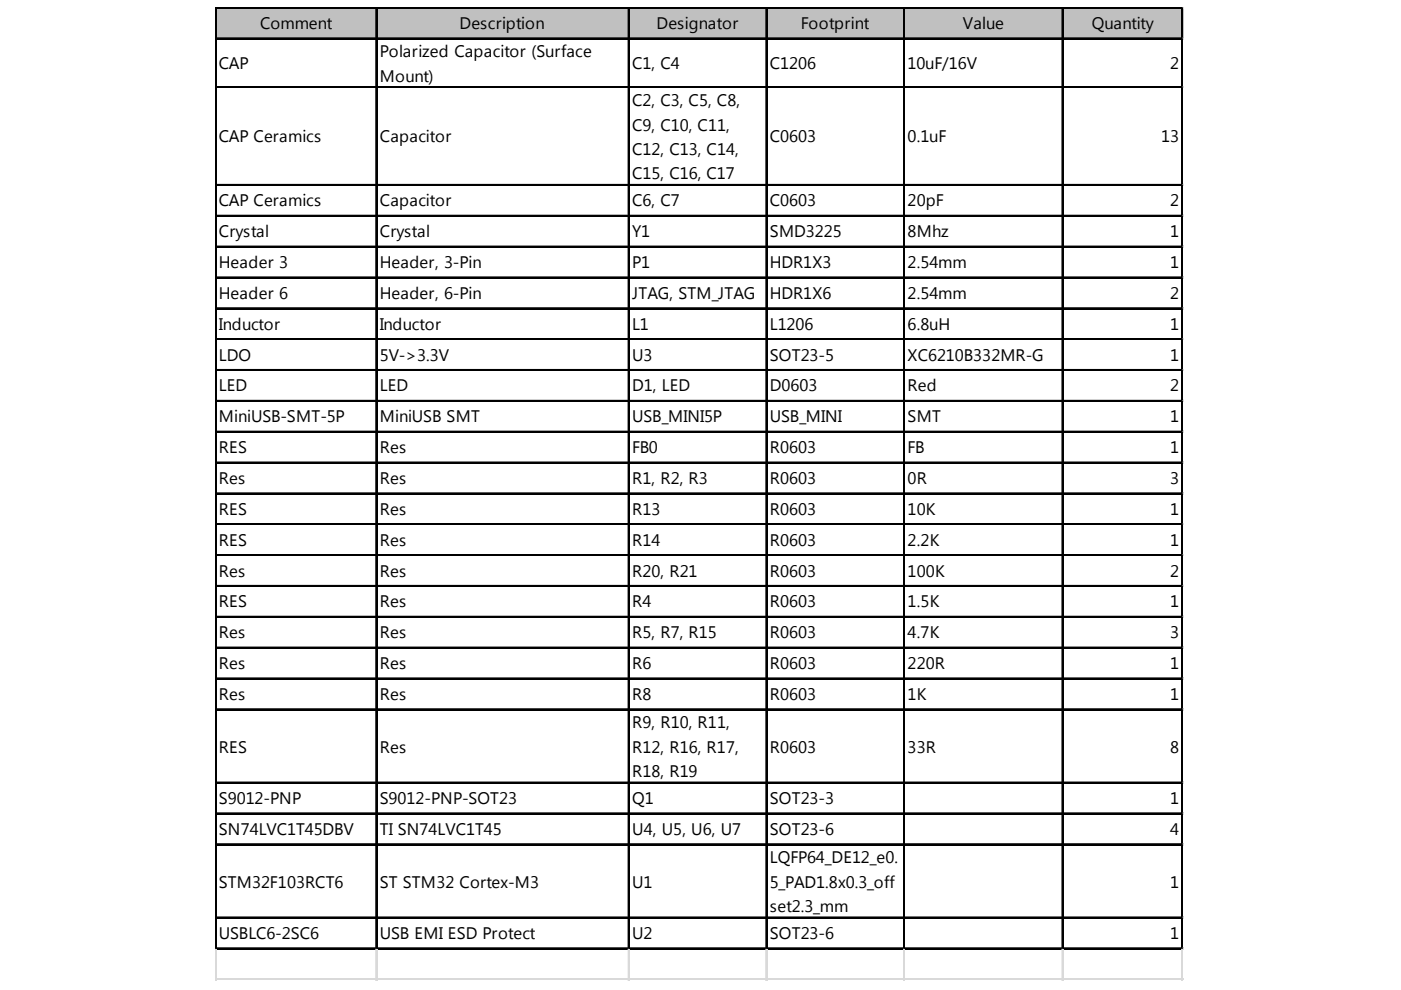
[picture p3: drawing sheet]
<svg xmlns="http://www.w3.org/2000/svg" width="297mm" height="210mm" viewBox="0 0 297 210" stroke-linecap="round" stroke-linejoin="round" font-family="sans-serif">
<defs><g id="words">
<g font-size="3.5">
<text x="55.1" y="6.2">Comment</text>
<text x="97.4" y="6.2">Description</text>
<text x="139.2" y="6.2">Designator</text>
<text x="169.8" y="6.2">Footprint</text>
<text x="204.2" y="6.2">Value</text>
<text x="231.5" y="6.2">Quantity</text>
<text x="46.4" y="14.6">CAP</text>
<text x="80.5" y="12.2">Polarized Capacitor (Surface</text>
<text x="80.5" y="17.3">Mount)</text>
<text x="134" y="14.6">C1, C4</text>
<text x="163.2" y="14.6">C1206</text>
<text x="192.4" y="14.6">10uF/16V</text>
<text x="248.1" y="14.6">2</text>
<text x="134" y="22.5">C2, C3, C5, C8,</text>
<text x="134" y="27.7">C9, C10, C11,</text>
<text x="46.4" y="30.1">CAP Ceramics</text>
<text x="80.5" y="30.1">Capacitor</text>
<text x="134" y="32.9">C12, C13, C14,</text>
<text x="163.2" y="30.1">C0603</text>
<text x="192.4" y="30.1">0.1uF</text>
<text x="246.2" y="30.1">13</text>
<text x="134" y="38">C15, C16, C17</text>
<text x="46.4" y="43.8">CAP Ceramics</text>
<text x="80.5" y="43.8">Capacitor</text>
<text x="134" y="43.8">C6, C7</text>
<text x="163.2" y="43.8">C0603</text>
<text x="192.4" y="43.8">20pF</text>
<text x="248.1" y="43.8">2</text>
<text x="46.4" y="50.3">Crystal</text>
<text x="80.5" y="50.3">Crystal</text>
<text x="134" y="50.3">Y1</text>
<text x="163.2" y="50.3">SMD3225</text>
<text x="192.4" y="50.3">8Mhz</text>
<text x="248.1" y="50.3">1</text>
<text x="46.4" y="56.8">Header 3</text>
<text x="80.5" y="56.8">Header, 3-Pin</text>
<text x="134" y="56.8">P1</text>
<text x="163.2" y="56.8">HDR1X3</text>
<text x="192.4" y="56.8">2.54mm</text>
<text x="248.1" y="56.8">1</text>
<text x="46.4" y="63.4">Header 6</text>
<text x="80.5" y="63.4">Header, 6-Pin</text>
<text x="134" y="63.4">JTAG, STM_JTAG</text>
<text x="163.2" y="63.4">HDR1X6</text>
<text x="192.4" y="63.4">2.54mm</text>
<text x="248.1" y="63.4">2</text>
<text x="46.4" y="69.9">Inductor</text>
<text x="80.5" y="69.9">Inductor</text>
<text x="134" y="69.9">L1</text>
<text x="163.2" y="69.9">L1206</text>
<text x="192.4" y="69.9">6.8uH</text>
<text x="248.1" y="69.9">1</text>
<text x="46.4" y="76.5">LDO</text>
<text x="80.5" y="76.5">5V-&gt;3.3V</text>
<text x="134" y="76.5">U3</text>
<text x="163.2" y="76.5">SOT23-5</text>
<text x="192.4" y="76.5">XC6210B332MR-G</text>
<text x="248.1" y="76.5">1</text>
<text x="46.4" y="83">LED</text>
<text x="80.5" y="83">LED</text>
<text x="134" y="83">D1, LED</text>
<text x="163.2" y="83">D0603</text>
<text x="192.4" y="83">Red</text>
<text x="248.1" y="83">2</text>
<text x="46.4" y="89.5">MiniUSB-SMT-5P</text>
<text x="80.5" y="89.5">MiniUSB SMT</text>
<text x="134" y="89.5">USB_MINI5P</text>
<text x="163.2" y="89.5">USB_MINI</text>
<text x="192.4" y="89.5">SMT</text>
<text x="248.1" y="89.5">1</text>
<text x="46.4" y="96.1">RES</text>
<text x="80.5" y="96.1">Res</text>
<text x="134" y="96.1">FB0</text>
<text x="163.2" y="96.1">R0603</text>
<text x="192.4" y="96.1">FB</text>
<text x="248.1" y="96.1">1</text>
<text x="46.4" y="102.6">Res</text>
<text x="80.5" y="102.6">Res</text>
<text x="134" y="102.6">R1, R2, R3</text>
<text x="163.2" y="102.6">R0603</text>
<text x="192.4" y="102.6">0R</text>
<text x="248.1" y="102.6">3</text>
<text x="46.4" y="109.2">RES</text>
<text x="80.5" y="109.2">Res</text>
<text x="134" y="109.2">R13</text>
<text x="163.2" y="109.2">R0603</text>
<text x="192.4" y="109.2">10K</text>
<text x="248.1" y="109.2">1</text>
<text x="46.4" y="115.7">RES</text>
<text x="80.5" y="115.7">Res</text>
<text x="134" y="115.7">R14</text>
<text x="163.2" y="115.7">R0603</text>
<text x="192.4" y="115.7">2.2K</text>
<text x="248.1" y="115.7">1</text>
<text x="46.4" y="122.2">Res</text>
<text x="80.5" y="122.2">Res</text>
<text x="134" y="122.2">R20, R21</text>
<text x="163.2" y="122.2">R0603</text>
<text x="192.4" y="122.2">100K</text>
<text x="248.1" y="122.2">2</text>
<text x="46.4" y="128.8">RES</text>
<text x="80.5" y="128.8">Res</text>
<text x="134" y="128.8">R4</text>
<text x="163.2" y="128.8">R0603</text>
<text x="192.4" y="128.8">1.5K</text>
<text x="248.1" y="128.8">1</text>
<text x="46.4" y="135.3">Res</text>
<text x="80.5" y="135.3">Res</text>
<text x="134" y="135.3">R5, R7, R15</text>
<text x="163.2" y="135.3">R0603</text>
<text x="192.4" y="135.3">4.7K</text>
<text x="248.1" y="135.3">3</text>
<text x="46.4" y="141.9">Res</text>
<text x="80.5" y="141.9">Res</text>
<text x="134" y="141.9">R6</text>
<text x="163.2" y="141.9">R0603</text>
<text x="192.4" y="141.9">220R</text>
<text x="248.1" y="141.9">1</text>
<text x="46.4" y="148.4">Res</text>
<text x="80.5" y="148.4">Res</text>
<text x="134" y="148.4">R8</text>
<text x="163.2" y="148.4">R0603</text>
<text x="192.4" y="148.4">1K</text>
<text x="248.1" y="148.4">1</text>
<text x="134" y="154.4">R9, R10, R11,</text>
<text x="46.4" y="159.6">RES</text>
<text x="80.5" y="159.6">Res</text>
<text x="134" y="159.6">R12, R16, R17,</text>
<text x="163.2" y="159.6">R0603</text>
<text x="192.4" y="159.6">33R</text>
<text x="248.1" y="159.6">8</text>
<text x="134" y="164.8">R18, R19</text>
<text x="46.4" y="170.5">S9012-PNP</text>
<text x="80.5" y="170.5">S9012-PNP-SOT23</text>
<text x="134" y="170.5">Q1</text>
<text x="163.2" y="170.5">SOT23-3</text>
<text x="248.1" y="170.5">1</text>
<text x="46.4" y="177">SN74LVC1T45DBV</text>
<text x="80.5" y="177">TI SN74LVC1T45</text>
<text x="134" y="177">U4, U5, U6, U7</text>
<text x="163.2" y="177">SOT23-6</text>
<text x="248.1" y="177">4</text>
<text x="163.2" y="183">LQFP64_DE12_e0.</text>
<text x="46.4" y="188.2">STM32F103RCT6</text>
<text x="80.5" y="188.2">ST STM32 Cortex-M3</text>
<text x="134" y="188.2">U1</text>
<text x="163.2" y="188.2">5_PAD1.8x0.3_off</text>
<text x="248.1" y="188.2">1</text>
<text x="163.2" y="193.4">set2.3_mm</text>
<text x="46.4" y="199.1">USBLC6-2SC6</text>
<text x="80.5" y="199.1">USB EMI ESD Protect</text>
<text x="134" y="199.1">U2</text>
<text x="163.2" y="199.1">SOT23-6</text>
<text x="248.1" y="199.1">1</text>
</g>
</g></defs>
<path d="M45.8 1.7h205v6.6h-205z" fill="#c0c0c0"/>
<g fill="none" stroke="#000" stroke-width=".27">
<path d="M45.6 1.5v199.8M45.7 1.5v199.8M45.9 1.5h204.9M45.9 1.7h204.9M45.9 8.1h204.9M45.9 8.2h204.9M45.9 18.4h204.9M45.9 18.5h204.9M79.7 1.8v199.5M79.8 1.8v199.5M133.2 1.8v199.5M133.3 1.8v199.5"/>
<path d="M162.4 1.8v199.5M162.5 1.8v199.5M191.6 1.8v199.5M191.7 1.8v199.5M225.2 1.8v199.5M225.3 1.8v199.5M250.6 1.8v199.5M250.7 1.8v199.5M45.9 39.1h204.9M45.9 39.3h204.9M45.9 45.7h204.9M45.9 45.8h204.9"/>
<path d="M45.9 52.2h204.9M45.9 52.3h204.9M45.9 58.7h204.9M45.9 58.9h204.9M45.9 65.3h204.9M45.9 65.4h204.9M45.9 71.8h204.9M45.9 72h204.9M45.9 78.4h204.9M45.9 78.5h204.9M45.9 84.9h204.9M45.9 85h204.9"/>
<path d="M45.9 91.4h204.9M45.9 91.6h204.9M45.9 98h204.9M45.9 98.1h204.9M45.9 104.5h204.9M45.9 104.7h204.9M45.9 111.1h204.9M45.9 111.2h204.9M45.9 117.6h204.9M45.9 117.7h204.9M45.9 124.1h204.9M45.9 124.3h204.9"/>
<path d="M45.9 130.7h204.9M45.9 130.8h204.9M45.9 137.2h204.9M45.9 137.4h204.9M45.9 143.8h204.9M45.9 143.9h204.9M45.9 150.3h204.9M45.9 150.4h204.9M45.9 165.8h204.9M45.9 166h204.9M45.9 172.4h204.9M45.9 172.5h204.9"/>
<path d="M45.9 178.9h204.9M45.9 179.1h204.9M45.9 194.5h204.9M45.9 194.6h204.9M45.9 201h204.9M45.9 201.1h204.9"/>
</g>
<g fill="none" stroke="#d0d7e5" stroke-width=".27">
<path d="M250.8 1.5h.1M45.6 201.3v6.6M45.7 201.3v6.6M79.7 201.3v6.6M79.8 201.3v6.6M133.2 201.3v6.6M133.3 201.3v6.6M162.4 201.3v6.6M162.5 201.3v6.6M191.6 201.3v6.6M191.7 201.3v6.6M225.2 201.3v6.6"/>
<path d="M225.3 201.3v6.6M250.6 201.3v6.6M250.7 201.3v6.6"/>
</g>
<path d="M250.8 1.5l.1 .3z" fill="#d0d7e5"/>
<path d="M250.8 8.1h.1" fill="none" stroke="#d0d7e5" stroke-width=".27"/>
<path d="M250.8 8.1l.1 .2z" fill="#d0d7e5"/>
<path d="M250.8 18.4h.1" fill="none" stroke="#d0d7e5" stroke-width=".27"/>
<path d="M250.8 18.4l.1 .3z" fill="#d0d7e5"/>
<path d="M250.8 39.1h.1" fill="none" stroke="#d0d7e5" stroke-width=".27"/>
<path d="M250.8 39.1l.1 .3z" fill="#d0d7e5"/>
<path d="M250.8 45.7h.1" fill="none" stroke="#d0d7e5" stroke-width=".27"/>
<path d="M250.8 45.7l.1 .2z" fill="#d0d7e5"/>
<path d="M250.8 52.2h.1" fill="none" stroke="#d0d7e5" stroke-width=".27"/>
<path d="M250.8 52.2l.1 .3z" fill="#d0d7e5"/>
<path d="M250.8 58.7h.1" fill="none" stroke="#d0d7e5" stroke-width=".27"/>
<path d="M250.8 58.7l.1 .3z" fill="#d0d7e5"/>
<path d="M250.8 65.3h.1" fill="none" stroke="#d0d7e5" stroke-width=".27"/>
<path d="M250.8 65.3l.1 .3z" fill="#d0d7e5"/>
<path d="M250.8 71.8h.1" fill="none" stroke="#d0d7e5" stroke-width=".27"/>
<path d="M250.8 71.8l.1 .3z" fill="#d0d7e5"/>
<path d="M250.8 78.4h.1" fill="none" stroke="#d0d7e5" stroke-width=".27"/>
<path d="M250.8 78.4l.1 .2z" fill="#d0d7e5"/>
<path d="M250.8 84.9h.1" fill="none" stroke="#d0d7e5" stroke-width=".27"/>
<path d="M250.8 84.9l.1 .3z" fill="#d0d7e5"/>
<path d="M250.8 91.4h.1" fill="none" stroke="#d0d7e5" stroke-width=".27"/>
<path d="M250.8 91.4l.1 .3z" fill="#d0d7e5"/>
<path d="M250.8 98h.1" fill="none" stroke="#d0d7e5" stroke-width=".27"/>
<path d="M250.8 98l.1 .3z" fill="#d0d7e5"/>
<path d="M250.8 104.5h.1" fill="none" stroke="#d0d7e5" stroke-width=".27"/>
<path d="M250.8 104.5l.1 .3z" fill="#d0d7e5"/>
<path d="M250.8 111.1h.1" fill="none" stroke="#d0d7e5" stroke-width=".27"/>
<path d="M250.8 111.1l.1 .2z" fill="#d0d7e5"/>
<path d="M250.8 117.6h.1" fill="none" stroke="#d0d7e5" stroke-width=".27"/>
<path d="M250.8 117.6l.1 .3z" fill="#d0d7e5"/>
<path d="M250.8 124.1h.1" fill="none" stroke="#d0d7e5" stroke-width=".27"/>
<path d="M250.8 124.1l.1 .3z" fill="#d0d7e5"/>
<path d="M250.8 130.7h.1" fill="none" stroke="#d0d7e5" stroke-width=".27"/>
<path d="M250.8 130.7l.1 .3z" fill="#d0d7e5"/>
<path d="M250.8 137.2h.1" fill="none" stroke="#d0d7e5" stroke-width=".27"/>
<path d="M250.8 137.2l.1 .3z" fill="#d0d7e5"/>
<path d="M250.8 143.8h.1" fill="none" stroke="#d0d7e5" stroke-width=".27"/>
<path d="M250.8 143.8l.1 .2z" fill="#d0d7e5"/>
<path d="M250.8 150.3h.1" fill="none" stroke="#d0d7e5" stroke-width=".27"/>
<path d="M250.8 150.3l.1 .3z" fill="#d0d7e5"/>
<path d="M250.8 165.8h.1" fill="none" stroke="#d0d7e5" stroke-width=".27"/>
<path d="M250.8 165.8l.1 .3z" fill="#d0d7e5"/>
<path d="M250.8 172.4h.1" fill="none" stroke="#d0d7e5" stroke-width=".27"/>
<path d="M250.8 172.4l.1 .2z" fill="#d0d7e5"/>
<path d="M250.8 178.9h.1" fill="none" stroke="#d0d7e5" stroke-width=".27"/>
<path d="M250.8 178.9l.1 .3z" fill="#d0d7e5"/>
<path d="M250.8 194.5h.1" fill="none" stroke="#d0d7e5" stroke-width=".27"/>
<path d="M250.8 194.5l.1 .2z" fill="#d0d7e5"/>
<path d="M250.8 201h.1" fill="none" stroke="#d0d7e5" stroke-width=".27"/>
<path d="M250.8 201l.1 .3z" fill="#d0d7e5"/>
<path d="M45.6 207.5h205.3M45.6 207.7h205.3" fill="none" stroke="#d0d7e5" stroke-width=".27"/>
<use href="#words"/>
</svg>
